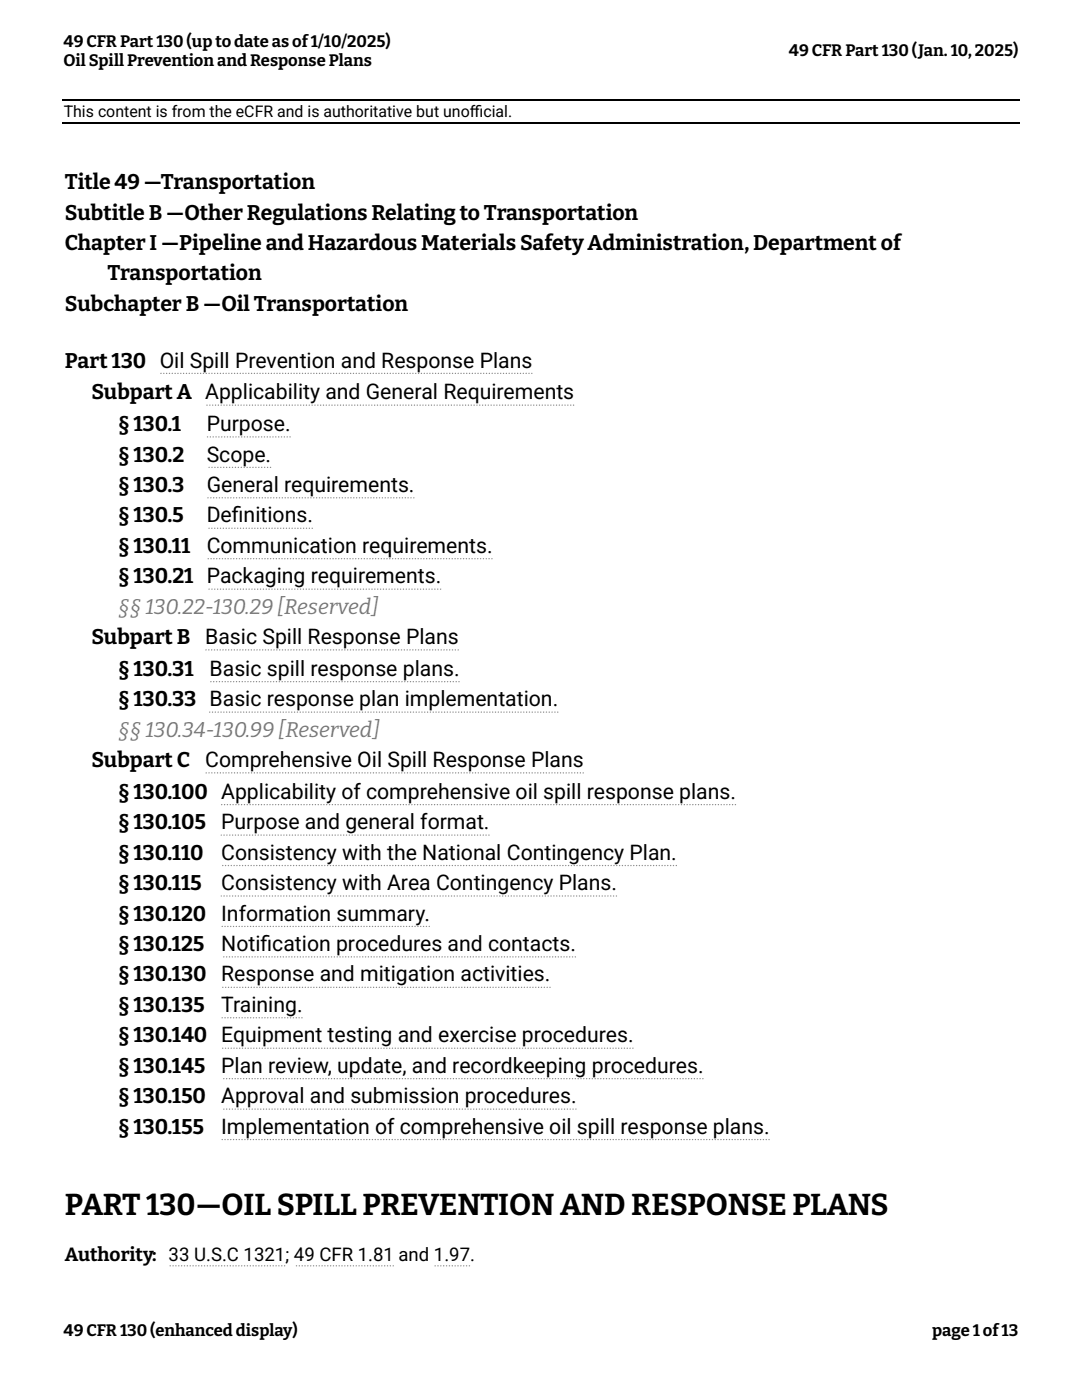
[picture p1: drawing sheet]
<svg xmlns="http://www.w3.org/2000/svg" width="216mm" height="279mm" viewBox="0 0 216 279" stroke-linecap="round" stroke-linejoin="round" font-family="sans-serif">
<defs><g id="words">
<text font-size="6" x="13" y="242.4">PART 130—OIL SPILL PREVENTION AND RESPONSE PLANS</text>
<g font-size="4.2">
<text x="13" y="37.8">Title 49 —Transportation</text>
<text x="13" y="43.8">Subtitle B —Other Regulations Relating to Transportation</text>
<text x="13" y="49.9">Chapter I —Pipeline and Hazardous Materials Safety Administration, Department of</text>
<text x="21.4" y="55.9">Transportation</text>
<text x="13" y="62">Subchapter B —Oil Transportation</text>
<text x="13" y="73.3">Part 130 Oil Spill Prevention and Response Plans</text>
<text x="18.3" y="79.7">Subpart A Applicability and General Requirements</text>
<text x="23.5" y="86">§ 130.1</text>
<text x="41.3" y="86">Purpose.</text>
<text x="23.5" y="92.1">§ 130.2</text>
<text x="41.3" y="92.1">Scope.</text>
<text x="23.5" y="98.2">§ 130.3</text>
<text x="41.3" y="98.2">General requirements.</text>
<text x="23.5" y="104.3">§ 130.5</text>
<text x="41.3" y="104.3">Def</text>
<text x="46.3" y="104.3">initions.</text>
<text x="23.5" y="110.3">§ 130.11</text>
<text x="41.3" y="110.3">Communication requirements.</text>
<text x="23.5" y="116.4">§ 130.21 Packaging requirements.</text>
<text x="18.3" y="128.5">Subpart B Basic Spill Response Plans</text>
<text x="23.5" y="134.9">§ 130.31</text>
<text x="41.8" y="134.9">Basic spill response plans.</text>
<text x="23.5" y="141">§ 130.33 Basic response plan implementation.</text>
<text x="18.3" y="153.1">Subpart C</text>
<text x="41" y="153.1">Comprehensive Oil Spill Response Plans</text>
<text x="23.5" y="159.4">§ 130.100 Applicability of comprehensive oil spill response plans.</text>
<text x="23.5" y="165.5">§ 130.105</text>
<text x="44.1" y="165.5">Purpose and general format.</text>
<text x="23.5" y="171.6">§ 130.110</text>
<text x="44.1" y="171.6">Consistency with the National Contingency Plan.</text>
<text x="23.5" y="177.6">§ 130.115</text>
<text x="44.1" y="177.6">Consistency with Area Contingency Plans.</text>
<text x="23.5" y="183.7">§ 130.120 Information summary.</text>
<text x="23.5" y="189.8">§ 130.125</text>
<text x="44.1" y="189.8">Notif</text>
<text x="52" y="189.8">ication procedures and contacts.</text>
<text x="23.5" y="195.9">§ 130.130 Response and mitigation activities.</text>
<text x="23.5" y="202">§ 130.135</text>
<text x="44.1" y="202">Training.</text>
<text x="23.5" y="208">§ 130.140 Equipment testing and exercise procedures.</text>
<text x="23.5" y="214.1">§ 130.145</text>
<text x="44.1" y="214.1">Plan review, update, and recordkeeping procedures.</text>
<text x="23.5" y="220.2">§ 130.150</text>
<text x="44.1" y="220.2">Approval and submission procedures.</text>
<text x="23.5" y="226.3">§ 130.155</text>
<text x="44.1" y="226.3">Implementation of comprehensive oil spill response plans.</text>
</g>
<g font-size="4.2" fill="#777">
<text x="23.5" y="122.5">§§ 130.22-130.29 [Reserved]</text>
<text x="23.5" y="147">§§ 130.34-130.99 [Reserved]</text>
</g>
<text font-size="3.8" x="13" y="251.6">Authority: 33 U.S.C 1321; 49 CFR 1.81 and 1.97.</text>
<g font-size="3.3">
<text x="12.7" y="9.3">49 CFR Part 130 (up to date as of 1/10/2025)</text>
<text x="157.4" y="11.3">49 CFR Part 130 (Jan. 10, 2025)</text>
<text x="12.7" y="13.3">Oil Spill Prevention and Response Plans</text>
<text x="12.7" y="266.7">49 CFR 130 (enhanced display)</text>
<text x="186" y="266.7">page 1 of 13</text>
</g>
<g font-size="3.2">
<text x="12.7" y="23.3">This content is from the eCFR and is authoritative but unof</text>
<text x="93.7" y="23.3">f</text>
<text x="93.7" y="23.3">icial.</text>
</g>
</g></defs>
<g fill="none" stroke="#888" stroke-width=".26" stroke-dasharray="0 .5">
<path d="M106.1 74.5h-74.2M54 93.3h-12.7M57.9 87.2h-16.6M82.6 99.3h-41.3M114.5 80.9h-73.5M62.3 105.4h-21M87.9 117.6h-46.6M98.2 111.5h-56.9M91.4 129.7h-50.4M91.6 136h-49.8M111.3 142.1h-69.5M116.4 154.2h-75.4"/>
<path d="M97.6 166.7h-53.5M123 178.8h-78.9M135 172.7h-90.9M146.8 160.6h-102.7M85.7 184.9h-41.6M109.8 197h-65.7M114.8 191h-70.7M60.3 203.1h-16.2M126.3 209.2h-82.2M140.3 215.3h-96.2M114.9 221.3h-70.8M153.5 227.4h-109.4"/>
<path d="M56.8 252.6h-23.1M78.5 252.6h-19.9M93.7 252.6h-7.1"/>
</g>
<path d="M12.4 20h191M12.4 24.5h191" fill="none" stroke="#000" stroke-width=".26"/>
<use href="#words"/>
</svg>
